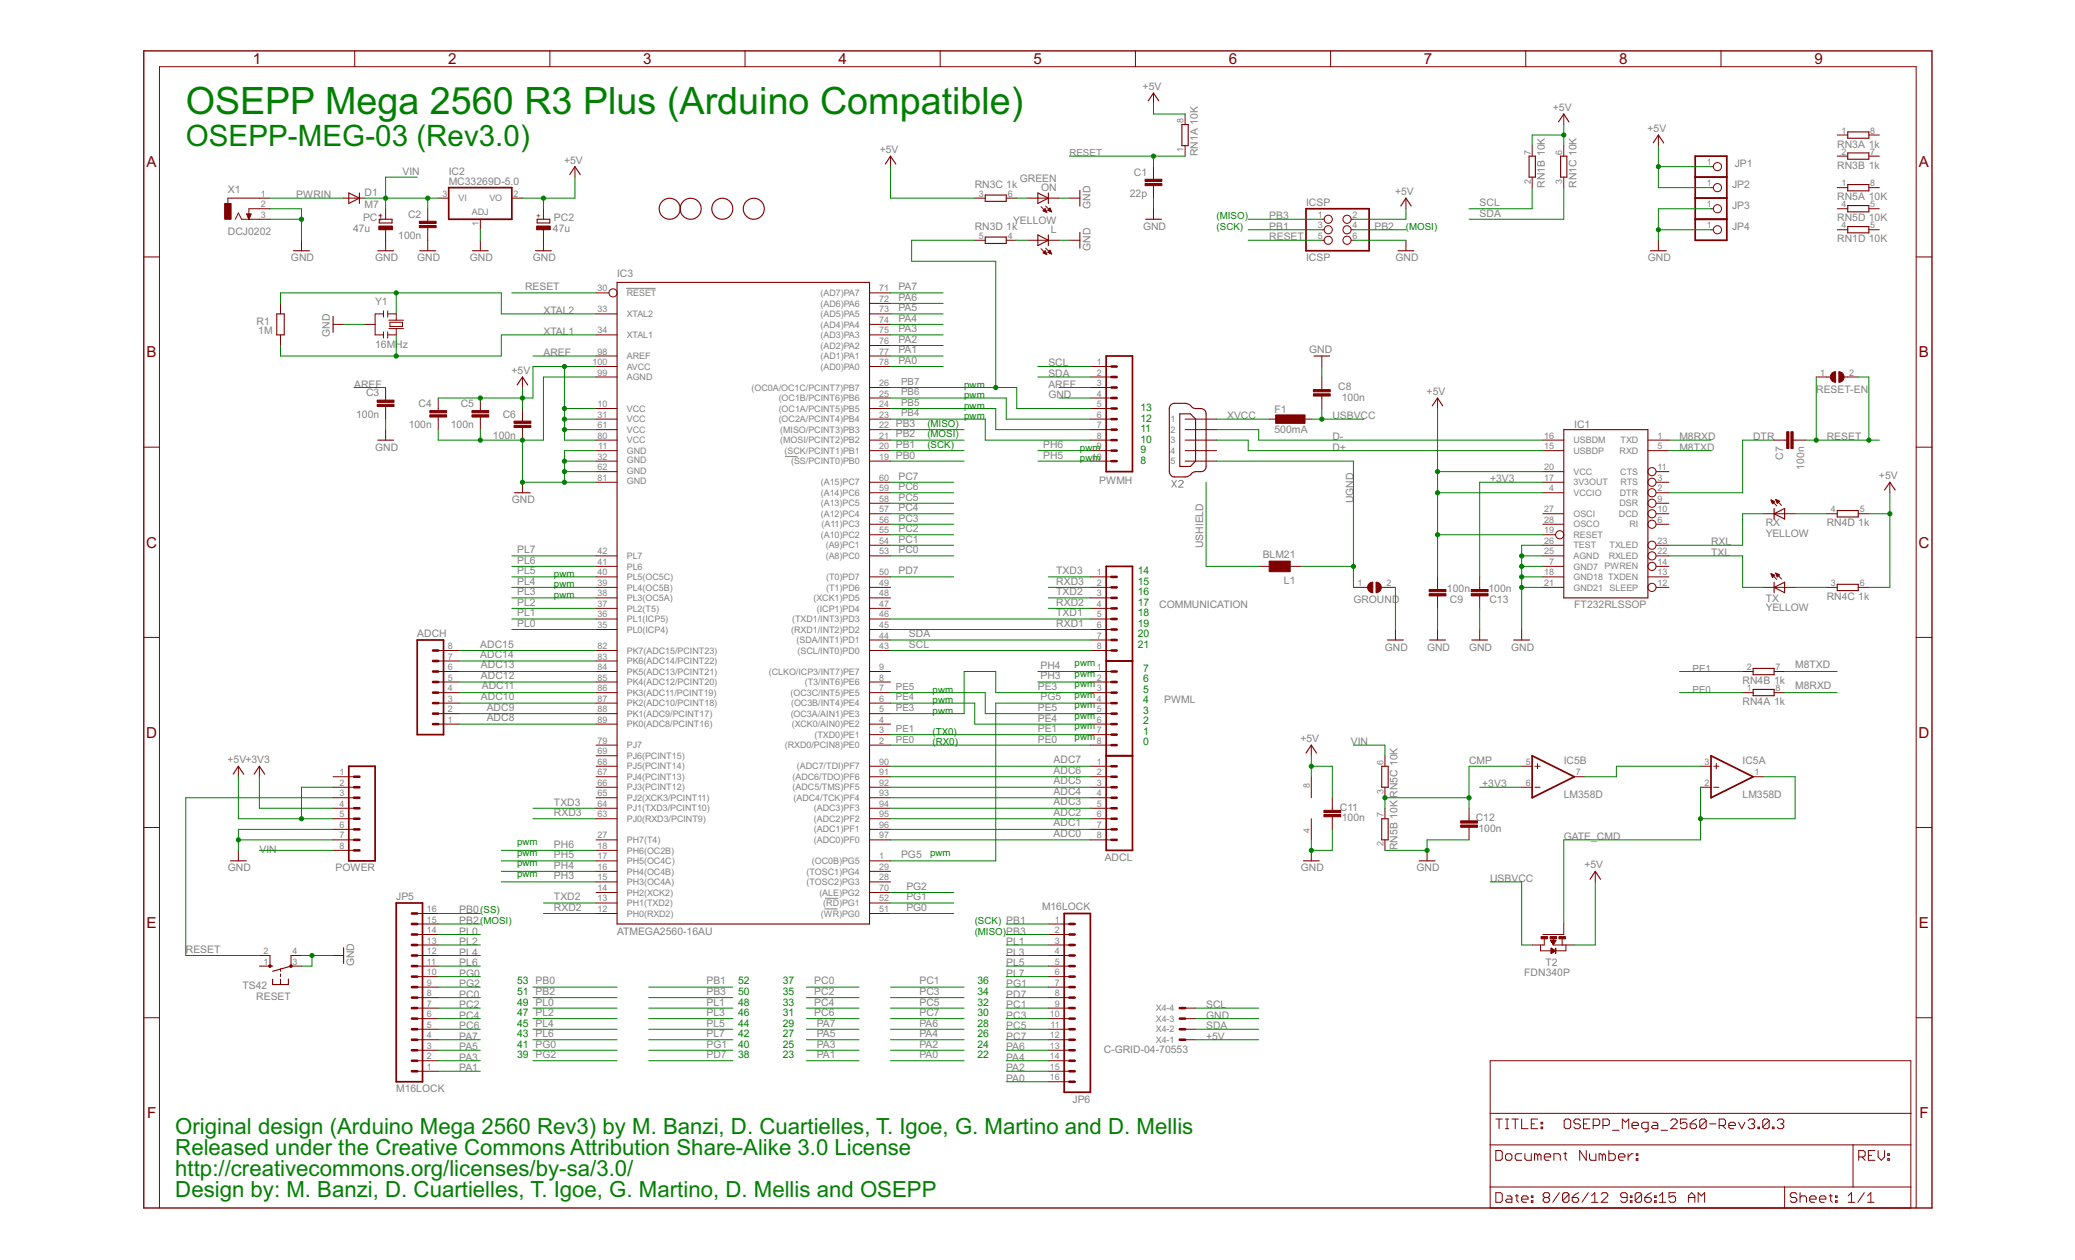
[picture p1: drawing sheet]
<svg xmlns="http://www.w3.org/2000/svg" width="356mm" height="216mm" viewBox="0 0 356 216" stroke-linecap="round" stroke-linejoin="round" font-family="sans-serif">
<defs><g id="words">
<text font-size="7.2" fill="#008000" x="31.8" y="19.5">OSEPP Mega 2560 R3 Plus (Arduino Compatible)</text>
<text font-size="5.7" fill="#008000" x="31.8" y="24.9">OSEPP-MEG-03 (Rev3.0)</text>
<g font-size="4.3" fill="#008000">
<text x="30" y="198">Released under the Creative Commons Attribution Share-Alike 3.0 License</text>
<text x="30" y="194.4">Original design (Arduino Mega 2560 Rev3) by M. Banzi, D. Cuartielles, T. Igoe, G. Martino and D. Mellis</text>
<text x="30" y="201.6">http://creativecommons.org/licenses/by-sa/3.0/</text>
<text x="30" y="205.2">Design by: M. Banzi, D. Cuartielles, T. Igoe, G. Martino, D. Mellis and OSEPP</text>
</g>
<g font-size="2.9" fill="#800000">
<text x="43.3" y="11">1</text>
<text x="76.8" y="11">2</text>
<text x="110.2" y="11">3</text>
<text x="143.7" y="11">4</text>
<text x="177.1" y="11">5</text>
<text x="210.6" y="11">6</text>
<text x="244" y="11">7</text>
<text x="277.5" y="11">8</text>
<text x="310.9" y="11">9</text>
<text x="25.1" y="28.7">A</text>
<text x="328.9" y="28.7">A</text>
<text x="25.1" y="61.3">B</text>
<text x="328.9" y="61.3">B</text>
<text x="25.1" y="93.8">C</text>
<text x="328.8" y="93.8">C</text>
<text x="25.1" y="126.4">D</text>
<text x="328.8" y="126.4">D</text>
<text x="25.1" y="159">E</text>
<text x="328.9" y="159">E</text>
<text x="25.2" y="191.6">F</text>
<text x="328.9" y="191.6">F</text>
</g>
<g font-size="2" fill="#808080">
<text x="195.8" y="15.4">+5V</text>
<text x="266.1" y="19">+5V</text>
<text x="282.3" y="22.6">+5V</text>
<text x="69" y="29.9">VIN</text>
<text x="76.9" y="29.9">IC2</text>
<text x="96.7" y="28">+5V</text>
<text x="150.8" y="26.2">+5V</text>
<text x="205.3" y="26.7" transform="rotate(-90 205.3 26.7)">RN1A 10K</text>
<text x="297.3" y="28.6">JP1</text>
<text x="314.9" y="25.3">RN3A 1k</text>
<text x="314.9" y="28.9">RN3B 1k</text>
<text x="39.1" y="33.1">X1</text>
<text x="50.8" y="34">PWRIN</text>
<text x="62.5" y="35.6">M7</text>
<text x="62.5" y="33.6">D1</text>
<text x="76.9" y="31.7">MC33269D-5.0</text>
<text x="167" y="32.2">RN3C 1k</text>
<text x="174.8" y="31.2">GREEN</text>
<text x="178.4" y="32.7">ON</text>
<text x="186.9" y="35.8" transform="rotate(-90 186.9 35.8)">GND</text>
<text x="193.6" y="33.7">22p</text>
<text x="194.3" y="30.1">C1</text>
<text x="223.8" y="35.3">ICSP</text>
<text x="239.1" y="33.4">+5V</text>
<text x="253.6" y="35.3">SCL</text>
<text x="264.7" y="32.2" transform="rotate(-90 264.7 32.2)">RN1B 10K</text>
<text x="270.2" y="32.2" transform="rotate(-90 270.2 32.2)">RN1C 10K</text>
<text x="296.8" y="32.2">JP2</text>
<text x="296.8" y="35.8">JP3</text>
<text x="314.9" y="34.3">RN5A 10K</text>
<text x="39.1" y="40.3">DCJ0202</text>
<text x="60.5" y="39.7">47u</text>
<text x="62.2" y="37.9">PC1</text>
<text x="68.2" y="40.9">100n</text>
<text x="69.9" y="37.3">C2</text>
<text x="94.8" y="39.7">47u</text>
<text x="94.9" y="37.9">PC2</text>
<text x="167" y="39.4">RN3D 1k</text>
<text x="173.6" y="38.4">YELLOW</text>
<text x="180.1" y="39.9">L</text>
<text x="195.9" y="39.4">GND</text>
<text x="217.5" y="41.2">RESET</text>
<text x="217.5" y="37.6">PB3</text>
<text x="217.5" y="39.4">PB1</text>
<text x="235.5" y="39.4">PB2</text>
<text x="253.6" y="37.1">SDA</text>
<text x="296.8" y="39.4">JP4</text>
<text x="314.9" y="37.9">RN5D 10K</text>
<text x="314.9" y="41.5">RN1D 10K</text>
<text x="49.9" y="44.8">GND</text>
<text x="64.3" y="44.8">GND</text>
<text x="71.5" y="44.8">GND</text>
<text x="80.5" y="44.8">GND</text>
<text x="91.3" y="44.8">GND</text>
<text x="105.7" y="47.5">IC3</text>
<text x="186.9" y="43" transform="rotate(-90 186.9 43)">GND</text>
<text x="223.8" y="44.8">ICSP</text>
<text x="239.1" y="44.8">GND</text>
<text x="282.4" y="44.8">GND</text>
<text x="64.3" y="52.3">Y1</text>
<text x="90" y="49.7">RESET</text>
<text x="93.1" y="53.8">XTAL2</text>
<text x="154" y="53.3">PA5</text>
<text x="154" y="51.5">PA6</text>
<text x="154" y="49.7">PA7</text>
<text x="44" y="55.7">R1</text>
<text x="44.3" y="57.2">1M</text>
<text x="56.5" y="57.7" transform="rotate(-90 56.5 57.7)">GND</text>
<text x="64.3" y="59.6">16MHz</text>
<text x="93.1" y="57.4">XTAL1</text>
<text x="154" y="58.7">PA2</text>
<text x="154" y="56.9">PA3</text>
<text x="154" y="55.1">PA4</text>
<text x="87.7" y="64.1">+5V</text>
<text x="93.1" y="61">AREF</text>
<text x="154" y="62.3">PA0</text>
<text x="154" y="60.5">PA1</text>
<text x="179.7" y="64.6">SDA</text>
<text x="179.7" y="62.8">SCL</text>
<text x="224.4" y="60.5">GND</text>
<text x="60.7" y="66.4">AREF</text>
<text x="61" y="71.5">100n</text>
<text x="62.7" y="67.9">C3</text>
<text x="71.7" y="69.7">C4</text>
<text x="78.9" y="69.7">C5</text>
<text x="86.2" y="71.5">C6</text>
<text x="179.7" y="68.2">GND</text>
<text x="179.7" y="66.4">AREF</text>
<text x="210.3" y="71.8">XVCC</text>
<text x="218.4" y="70.7">F1</text>
<text x="228.3" y="71.8">USBVCC</text>
<text x="229.3" y="66.9">C8</text>
<text x="230" y="68.7">100n</text>
<text x="244.5" y="67.7">+5V</text>
<text x="311.3" y="67.3">RESET-EN</text>
<text x="64.3" y="77.2">GND</text>
<text x="70" y="73.3">100n</text>
<text x="77.3" y="73.3">100n</text>
<text x="84.5" y="75.1">100n</text>
<text x="153.5" y="73.2">PB3</text>
<text x="153.5" y="75">PB2</text>
<text x="153.5" y="76.8">PB1</text>
<text x="178.8" y="76.8">PH6</text>
<text x="218.4" y="74.2">500mA</text>
<text x="228.3" y="75.4">D-</text>
<text x="228.3" y="77.2">D+</text>
<text x="269.8" y="73.3">IC1</text>
<text x="287.8" y="75.4">M8RXD</text>
<text x="287.8" y="77.2">M8TXD</text>
<text x="300.4" y="75.4">DTR</text>
<text x="313.1" y="75.4">RESET</text>
<text x="153.5" y="78.6">PB0</text>
<text x="154" y="84">PC6</text>
<text x="154" y="82.2">PC7</text>
<text x="178.8" y="78.6">PH5</text>
<text x="188.4" y="83">PWMH</text>
<text x="255.4" y="82.6">+3V3</text>
<text x="305.6" y="78.8" transform="rotate(-90 305.6 78.8)">C7</text>
<text x="309.2" y="80.5" transform="rotate(-90 309.2 80.5)">100n</text>
<text x="322" y="82.1">+5V</text>
<text x="87.7" y="86.2">GND</text>
<text x="154" y="89.4">PC3</text>
<text x="154" y="87.6">PC4</text>
<text x="154" y="85.8">PC5</text>
<text x="231.9" y="86.2" transform="rotate(-90 231.9 86.2)">UGND</text>
<text x="88.6" y="94.8">PL7</text>
<text x="154" y="94.8">PC0</text>
<text x="154" y="93">PC1</text>
<text x="154" y="91.2">PC2</text>
<text x="206.2" y="94" transform="rotate(-90 206.2 94)">USHIELD</text>
<text x="216.4" y="95.6">BLM21</text>
<text x="293.2" y="93.4">RXL</text>
<text x="293.2" y="95.2">TXL</text>
<text x="302.6" y="92.1">YELLOW</text>
<text x="302.6" y="90.1">RX</text>
<text x="313.1" y="90.2">RN4D 1k</text>
<text x="88.6" y="100.2">PL4</text>
<text x="88.6" y="98.4">PL5</text>
<text x="88.6" y="96.6">PL6</text>
<text x="154" y="98.4">PD7</text>
<text x="181" y="100.2">RXD3</text>
<text x="181" y="98.4">TXD3</text>
<text x="220" y="100.1">L1</text>
<text x="248" y="101.5">100n</text>
<text x="255.1" y="101.4">100n</text>
<text x="88.6" y="107.4">PL0</text>
<text x="88.6" y="105.6">PL1</text>
<text x="88.6" y="103.8">PL2</text>
<text x="88.6" y="102">PL3</text>
<text x="181" y="107.4">RXD1</text>
<text x="181" y="105.6">TXD1</text>
<text x="181" y="103.8">RXD2</text>
<text x="181" y="102">TXD2</text>
<text x="198.7" y="104.3">COMMUNICATION</text>
<text x="231.9" y="103.4">GROUND</text>
<text x="248.5" y="103.3">C9</text>
<text x="255.2" y="103.3">C13</text>
<text x="269.8" y="104.3">FT232RLSSOP</text>
<text x="302.6" y="104.7">YELLOW</text>
<text x="302.6" y="103.2">TX</text>
<text x="313.1" y="102.8">RN4C 1k</text>
<text x="71.5" y="109.1">ADCH</text>
<text x="82.3" y="112.8">ADC14</text>
<text x="82.3" y="111">ADC15</text>
<text x="155.8" y="109.2">SDA</text>
<text x="155.8" y="111">SCL</text>
<text x="237.3" y="111.5">GND</text>
<text x="244.6" y="111.5">GND</text>
<text x="251.8" y="111.5">GND</text>
<text x="259" y="111.5">GND</text>
<text x="82.4" y="119.9">ADC10</text>
<text x="82.4" y="116.3">ADC12</text>
<text x="82.4" y="114.5">ADC13</text>
<text x="82.6" y="118.1">ADC11</text>
<text x="177.9" y="118.2">PE3</text>
<text x="178.3" y="116.4">PH3</text>
<text x="178.3" y="114.6">PH4</text>
<text x="298.6" y="117.2">RN4B 1k</text>
<text x="307.6" y="118.1">M8RXD</text>
<text x="307.6" y="114.5">M8TXD</text>
<text x="83.4" y="121.7">ADC9</text>
<text x="83.4" y="123.5">ADC8</text>
<text x="177.9" y="121.8">PE5</text>
<text x="177.9" y="123.6">PE4</text>
<text x="177.9" y="125.4">PE1</text>
<text x="178.3" y="120">PG5</text>
<text x="199.5" y="120.5">PWML</text>
<text x="298.6" y="120.8">RN4A 1k</text>
<text x="39" y="130.8">+5V+3V3</text>
<text x="177.9" y="127.2">PE0</text>
<text x="180.6" y="130.8">ADC7</text>
<text x="222.9" y="127.2">+5V</text>
<text x="231.5" y="127.7">VIN</text>
<text x="251.8" y="130.8">CMP</text>
<text x="268" y="130.8">IC5B</text>
<text x="298.6" y="130.8">IC5A</text>
<text x="180.6" y="138">ADC3</text>
<text x="180.6" y="136.2">ADC4</text>
<text x="180.6" y="134.4">ADC5</text>
<text x="180.6" y="132.6">ADC6</text>
<text x="254" y="134.9">+3V3</text>
<text x="268" y="136.7">LM358D</text>
<text x="298.6" y="136.7">LM358D</text>
<text x="94.9" y="139.9">RXD3</text>
<text x="94.9" y="138">TXD3</text>
<text x="180.6" y="143.4">ADC0</text>
<text x="180.6" y="139.8">ADC2</text>
<text x="180.6" y="141.6">ADC1</text>
<text x="229.6" y="139">C11</text>
<text x="229.9" y="140.8">100n</text>
<text x="252.9" y="140.8">C12</text>
<text x="253.4" y="142.6">100n</text>
<text x="268" y="143.9">GATE_CMD</text>
<text x="39.1" y="149.3">GND</text>
<text x="44.5" y="146.2">VIN</text>
<text x="57.5" y="149.3">POWER</text>
<text x="94.9" y="148.9">PH4</text>
<text x="94.9" y="147.1">PH5</text>
<text x="94.9" y="145.3">PH6</text>
<text x="154.4" y="147.1">PG5</text>
<text x="189.3" y="147.5">ADCL</text>
<text x="222.9" y="149.3">GND</text>
<text x="239.5" y="145.7" transform="rotate(-90 239.5 145.7)">RN5B 10K RN5C 10K</text>
<text x="242.8" y="149.3">GND</text>
<text x="271.5" y="148.8">+5V</text>
<text x="67.9" y="154.2">JP5</text>
<text x="94.9" y="150.7">PH3</text>
<text x="94.9" y="154.3">TXD2</text>
<text x="155.3" y="154.3">PG1</text>
<text x="155.3" y="152.5">PG2</text>
<text x="178.6" y="156">M16LOCK</text>
<text x="255.4" y="151.1">USBVCC</text>
<text x="78.7" y="158.3">PB2(MOSI)</text>
<text x="78.7" y="156.5">PB0(SS)</text>
<text x="78.7" y="160.1">PL0</text>
<text x="78.7" y="161.9">PL2</text>
<text x="94.9" y="156.1">RXD2</text>
<text x="105.7" y="160.1">ATMEGA2560-16AU</text>
<text x="155.3" y="156.1">PG0</text>
<text x="172.4" y="161.9">PL1</text>
<text x="31.8" y="163.3">RESET</text>
<text x="60.7" y="165.5" transform="rotate(-90 60.7 165.5)">GND</text>
<text x="78.7" y="167.3">PG0</text>
<text x="78.7" y="163.7">PL4</text>
<text x="78.7" y="165.5">PL6</text>
<text x="172.4" y="163.7">PL3</text>
<text x="172.4" y="165.5">PL5</text>
<text x="172.4" y="167.3">PL7</text>
<text x="261.2" y="167.3">FDN340P</text>
<text x="264.8" y="165.5">T2</text>
<text x="41.5" y="169.5">TS42</text>
<text x="43.9" y="171.3">RESET</text>
<text x="78.7" y="170.9">PC0</text>
<text x="78.7" y="172.7">PC2</text>
<text x="78.7" y="169.1">PG2</text>
<text x="121.1" y="170.5">PB3</text>
<text x="121.1" y="168.7">PB1</text>
<text x="121.1" y="172.3">PL1</text>
<text x="139.5" y="168.7">PC0</text>
<text x="139.5" y="170.5">PC2</text>
<text x="139.5" y="172.3">PC4</text>
<text x="157.6" y="168.7">PC1</text>
<text x="157.6" y="170.5">PC3</text>
<text x="157.6" y="172.3">PC5</text>
<text x="172.4" y="172.7">PC1</text>
<text x="172.4" y="169.1">PG1</text>
<text x="172.4" y="170.9">PD7</text>
<text x="206.7" y="172.7">SCL</text>
<text x="78.7" y="174.5">PC4</text>
<text x="78.7" y="176.4">PC6</text>
<text x="78.7" y="180">PA5</text>
<text x="78.7" y="178.2">PA7</text>
<text x="121.1" y="179.5">PG1</text>
<text x="121.1" y="174.1">PL3</text>
<text x="121.1" y="175.9">PL5</text>
<text x="121.1" y="177.7">PL7</text>
<text x="139.5" y="174.1">PC6</text>
<text x="140" y="179.5">PA3</text>
<text x="140" y="177.7">PA5</text>
<text x="140" y="175.9">PA7</text>
<text x="157.6" y="174.1">PC7</text>
<text x="157.6" y="179.5">PA2</text>
<text x="157.6" y="177.7">PA4</text>
<text x="157.6" y="175.9">PA6</text>
<text x="172.4" y="174.5">PC3</text>
<text x="172.4" y="176.4">PC5</text>
<text x="172.4" y="178.2">PC7</text>
<text x="172.4" y="180">PA6</text>
<text x="206.7" y="178.2">+5V</text>
<text x="206.7" y="174.5">GND</text>
<text x="206.7" y="176.4">SDA</text>
<text x="78.7" y="183.6">PA1</text>
<text x="78.7" y="181.8">PA3</text>
<text x="121.1" y="181.3">PD7</text>
<text x="140" y="181.3">PA1</text>
<text x="157.6" y="181.3">PA0</text>
<text x="172.4" y="185.4">PA0</text>
<text x="172.4" y="183.6">PA2</text>
<text x="172.4" y="181.8">PA4</text>
<text x="189.2" y="180.4">C-GRID-04-70553</text>
<text x="67.9" y="187.2">M16LOCK</text>
<text x="183.8" y="189">JP6</text>
</g>
<g font-size="2" fill="#008000">
<text x="195.4" y="70.5">13</text>
<text x="195.4" y="77.7">9</text>
<text x="195.4" y="75.9">10</text>
<text x="195.4" y="74.1">11</text>
<text x="195.4" y="72.3">12</text>
<text x="195.4" y="79.5">8</text>
<text x="195" y="100.2">15</text>
<text x="195" y="98.4">14</text>
<text x="195" y="102">16</text>
<text x="195" y="103.8">17</text>
<text x="195" y="105.6">18</text>
<text x="195" y="107.4">19</text>
<text x="195" y="109.2">20</text>
<text x="195" y="111">21</text>
<text x="195.9" y="118.7">5</text>
<text x="195.9" y="116.9">6</text>
<text x="195.9" y="115.1">7</text>
<text x="195.9" y="125.9">1</text>
<text x="195.9" y="124.1">2</text>
<text x="195.9" y="122.3">3</text>
<text x="195.9" y="120.5">4</text>
<text x="195.9" y="127.7">0</text>
<text x="88.6" y="170.5">51 PB2</text>
<text x="88.6" y="168.7">53 PB0</text>
<text x="88.6" y="172.3">49 PL0</text>
<text x="126.5" y="168.7">52</text>
<text x="126.5" y="170.5">50</text>
<text x="126.5" y="172.3">48</text>
<text x="134.1" y="172.3">33</text>
<text x="134.1" y="170.5">35</text>
<text x="134.1" y="168.7">37</text>
<text x="167.5" y="172.3">32</text>
<text x="167.5" y="170.5">34</text>
<text x="167.5" y="168.7">36</text>
<text x="88.6" y="174.1">47 PL2</text>
<text x="88.6" y="175.9">45 PL4</text>
<text x="88.6" y="177.7">43 PL6</text>
<text x="88.6" y="179.5">41 PG0</text>
<text x="126.5" y="174.1">46</text>
<text x="126.5" y="175.9">44</text>
<text x="126.5" y="177.7">42</text>
<text x="126.5" y="179.5">40</text>
<text x="134.1" y="179.5">25</text>
<text x="134.1" y="177.7">27</text>
<text x="134.1" y="175.9">29</text>
<text x="134.1" y="174.1">31</text>
<text x="167.5" y="179.5">24</text>
<text x="167.5" y="177.7">26</text>
<text x="167.5" y="175.9">28</text>
<text x="167.5" y="174.1">30</text>
<text x="88.6" y="181.3">39 PG2</text>
<text x="126.5" y="181.3">38</text>
<text x="134.1" y="181.3">23</text>
<text x="167.5" y="181.3">22</text>
</g>
<g font-size="1.9" fill="#808080">
<text x="183.3" y="26.7">RESET</text>
<text x="154.4" y="66">PB7</text>
<text x="154.4" y="69.6">PB5</text>
<text x="154.4" y="71.4">PB4</text>
<text x="154.4" y="67.8">PB6</text>
<text x="153.5" y="118.2">PE5</text>
<text x="290" y="115.1">PE1</text>
<text x="290" y="118.7">PE0</text>
<text x="153.5" y="120">PE4</text>
<text x="153.5" y="121.8">PE3</text>
<text x="153.5" y="125.4">PE1</text>
<text x="153.5" y="127.2">PE0</text>
</g>
<g font-size="1.9" fill="#008000">
<text x="208.5" y="39.4">(SCK)</text>
<text x="208.5" y="37.6">(MISO)</text>
<text x="240.9" y="39.4">(MOSI)</text>
<text x="165.2" y="66.4">pwm</text>
<text x="165.2" y="68.2">pwm</text>
<text x="165.2" y="70">pwm</text>
<text x="165.2" y="71.8">pwm</text>
<text x="158.9" y="73.2">(MISO)</text>
<text x="158.9" y="76.8">(SCK)</text>
<text x="158.9" y="75">(MOSI)</text>
<text x="185.1" y="77.2">pwm9</text>
<text x="185.1" y="79">pw1m0</text>
<text x="94.9" y="98.8">pwm</text>
<text x="94.9" y="100.6">pwm</text>
<text x="94.9" y="102.5">pwm</text>
<text x="159.8" y="118.7">pwm</text>
<text x="184.2" y="114.2">pwm</text>
<text x="184.2" y="116">pwm</text>
<text x="184.2" y="117.8">pwm</text>
<text x="184.2" y="119.6">pwm</text>
<text x="159.8" y="120.5">pwm</text>
<text x="159.8" y="122.3">pwm</text>
<text x="159.8" y="125.9">(TX0)</text>
<text x="184.2" y="123.2">pwm</text>
<text x="184.2" y="121.4">pwm</text>
<text x="184.2" y="125">pwm</text>
<text x="159.8" y="127.7">(RX0)</text>
<text x="184.2" y="126.8">pwm</text>
<text x="88.6" y="144.8">pwm</text>
<text x="88.6" y="146.6">pwm</text>
<text x="88.6" y="148.4">pwm</text>
<text x="159.4" y="146.6">pwm</text>
<text x="88.6" y="150.2">pwm</text>
<text x="167" y="158.3">(SCK) PB1</text>
<text x="167" y="160.1">(MISO)PB3</text>
</g>
<g font-size="1.7" fill="#808080">
<text x="202.8" y="21.1" transform="rotate(-90 202.8 21.1)">8</text>
<text x="315.6" y="22.9">1</text>
<text x="320.5" y="22.9">8</text>
<text x="202.8" y="26" transform="rotate(-90 202.8 26)">1</text>
<text x="262.3" y="26.5" transform="rotate(-90 262.3 26.5)">7</text>
<text x="267.7" y="26.5" transform="rotate(-90 267.7 26.5)">6</text>
<text x="292.5" y="28.3">1</text>
<text x="315.6" y="26.5">2</text>
<text x="320.5" y="26.5">7</text>
<text x="44.7" y="33.7">1</text>
<text x="44.7" y="35.5">2</text>
<text x="75.8" y="33.7">3</text>
<text x="78.6" y="34.5">VI</text>
<text x="83.9" y="34.5">VO</text>
<text x="88" y="33.7">2</text>
<text x="167.7" y="33.7">3</text>
<text x="172.7" y="33.7">6</text>
<text x="262.3" y="31.5" transform="rotate(-90 262.3 31.5)">2</text>
<text x="267.7" y="31.5" transform="rotate(-90 267.7 31.5)">3</text>
<text x="292.5" y="31.9">1</text>
<text x="292.5" y="35.5">1</text>
<text x="315.6" y="31.9">1</text>
<text x="315.6" y="35.5">4</text>
<text x="320.5" y="31.9">8</text>
<text x="320.5" y="35.5">5</text>
<text x="44.7" y="37.3">3</text>
<text x="80.9" y="36.8">ADJ</text>
<text x="82.1" y="38.7" transform="rotate(-90 82.1 38.7)">1</text>
<text x="167.7" y="40.9">5</text>
<text x="172.7" y="40.9">4</text>
<text x="225.8" y="37.3">1</text>
<text x="225.8" y="39.1">3</text>
<text x="225.8" y="40.9">5</text>
<text x="231.8" y="37.3">2</text>
<text x="231.8" y="39.1">4</text>
<text x="231.8" y="40.9">6</text>
<text x="292.5" y="39.1">1</text>
<text x="315.6" y="39.1">4</text>
<text x="320.5" y="39.1">5</text>
<text x="102.4" y="49.9">30</text>
<text x="102.4" y="53.5">33</text>
<text x="107.4" y="50.7">RESET</text>
<text x="140.6" y="52.5">(AD6)PA6</text>
<text x="140.6" y="50.7">(AD7)PA7</text>
<text x="150.7" y="53.5">73</text>
<text x="150.7" y="51.7">72</text>
<text x="150.7" y="49.9">71</text>
<text x="102.4" y="57.1">34</text>
<text x="107.4" y="57.9">XTAL1</text>
<text x="107.4" y="54.3">XTAL2</text>
<text x="140.6" y="59.7">(AD2)PA2</text>
<text x="140.6" y="57.9">(AD3)PA3</text>
<text x="140.6" y="56.1">(AD4)PA4</text>
<text x="140.6" y="54.3">(AD5)PA5</text>
<text x="150.7" y="58.9">76</text>
<text x="150.7" y="57.1">75</text>
<text x="150.7" y="55.3">74</text>
<text x="101.6" y="62.5">100</text>
<text x="102.4" y="64.3">99</text>
<text x="102.4" y="60.7">98</text>
<text x="107.4" y="65.1">AGND</text>
<text x="107.4" y="61.5">AREF</text>
<text x="107.4" y="63.3">AVCC</text>
<text x="140.6" y="63.3">(AD0)PA0</text>
<text x="140.6" y="61.5">(AD1)PA1</text>
<text x="150.7" y="62.5">78</text>
<text x="150.7" y="60.7">77</text>
<text x="188" y="62.5">1</text>
<text x="188" y="64.3">2</text>
<text x="312" y="64.3">1</text>
<text x="316.9" y="64.3">2</text>
<text x="102.4" y="69.8">10</text>
<text x="102.4" y="71.6">31</text>
<text x="107.4" y="70.5">VCC</text>
<text x="128.8" y="66.9">(OC0A/OC1C/PCINT7)PB7</text>
<text x="133.4" y="70.5">(OC1A/PCINT5)PB5</text>
<text x="133.4" y="68.7">(OC1B/PCINT6)PB6</text>
<text x="150.7" y="66.2">26</text>
<text x="150.7" y="69.8">24</text>
<text x="150.7" y="68">25</text>
<text x="150.7" y="71.6">23</text>
<text x="188" y="66.2">3</text>
<text x="188" y="68">4</text>
<text x="188" y="69.8">5</text>
<text x="188" y="71.6">6</text>
<text x="102.4" y="73.4">61</text>
<text x="102.4" y="75.2">80</text>
<text x="102.5" y="77">11</text>
<text x="107.4" y="77.8">GND</text>
<text x="107.4" y="74.2">VCC</text>
<text x="107.4" y="72.4">VCC</text>
<text x="107.4" y="76">VCC</text>
<text x="133.4" y="72.3">(OC2A/PCINT4)PB4</text>
<text x="133.7" y="74.2">(MISO/PCINT3)PB3</text>
<text x="133.7" y="76">(MOSI/PCINT2)PB2</text>
<text x="134.5" y="77.8">(SCK/PCINT1)PB1</text>
<text x="150.7" y="73.4">22</text>
<text x="150.7" y="75.2">21</text>
<text x="150.7" y="77">20</text>
<text x="188" y="73.4">7</text>
<text x="188" y="75.2">8</text>
<text x="200.6" y="72.4">1</text>
<text x="200.6" y="74.2">2</text>
<text x="200.6" y="76">3</text>
<text x="200.6" y="77.8">4</text>
<text x="264.6" y="75.2">16</text>
<text x="264.6" y="77">15</text>
<text x="269.6" y="76">USBDM</text>
<text x="269.6" y="77.8">USBDP</text>
<text x="277.6" y="77.8">RXD</text>
<text x="277.7" y="76">TXD</text>
<text x="284.1" y="75.2">1</text>
<text x="284.1" y="77">5</text>
<text x="102.4" y="78.8">32</text>
<text x="102.4" y="80.6">62</text>
<text x="102.4" y="82.4">81</text>
<text x="107.4" y="79.4">GND</text>
<text x="107.4" y="81.2">GND</text>
<text x="107.4" y="83">GND</text>
<text x="135.6" y="79.6">(SS/PCINT0)PB0</text>
<text x="140.7" y="83.2">(A15)PC7</text>
<text x="150.7" y="82.4">60</text>
<text x="150.7" y="78.8">19</text>
<text x="200.6" y="79.6">5</text>
<text x="264.6" y="82.4">17</text>
<text x="264.6" y="80.6">20</text>
<text x="269.6" y="83.2">3V3OUT</text>
<text x="269.6" y="81.4">VCC</text>
<text x="277.7" y="81.4">CTS</text>
<text x="277.7" y="83.2">RTS</text>
<text x="284.1" y="82.4">3</text>
<text x="284.1" y="80.6">11</text>
<text x="140.7" y="88.6">(A12)PC4</text>
<text x="140.7" y="86.8">(A13)PC5</text>
<text x="140.7" y="85">(A14)PC6</text>
<text x="150.7" y="89.6">56</text>
<text x="150.7" y="87.8">57</text>
<text x="150.7" y="86">58</text>
<text x="150.7" y="84.2">59</text>
<text x="264.6" y="87.8">27</text>
<text x="264.6" y="89.6">28</text>
<text x="265.5" y="84.2">4</text>
<text x="269.6" y="88.6">OSCI</text>
<text x="269.6" y="85">VCCIO</text>
<text x="277.4" y="88.6">DCD</text>
<text x="277.5" y="86.8">DSR</text>
<text x="277.6" y="85">DTR</text>
<text x="284.1" y="86">9</text>
<text x="284.1" y="87.8">10</text>
<text x="284.1" y="89.6">6</text>
<text x="284.1" y="84.2">2</text>
<text x="313.8" y="87.8">4</text>
<text x="318.7" y="87.8">5</text>
<text x="102.4" y="95">42</text>
<text x="107.4" y="95.8">PL7</text>
<text x="140.7" y="92.2">(A10)PC2</text>
<text x="140.8" y="90.4">(A11)PC3</text>
<text x="141.5" y="95.8">(A8)PC0</text>
<text x="141.5" y="94">(A9)PC1</text>
<text x="150.7" y="95">53</text>
<text x="150.7" y="93.2">54</text>
<text x="150.7" y="91.4">55</text>
<text x="264.6" y="91.4">19</text>
<text x="264.6" y="95">25</text>
<text x="264.6" y="93.2">26</text>
<text x="269.6" y="92.2">RESET</text>
<text x="269.6" y="90.4">OSCO</text>
<text x="269.6" y="95.8">AGND</text>
<text x="269.6" y="94">TEST</text>
<text x="275.7" y="95.8">RXLED</text>
<text x="275.8" y="94">TXLED</text>
<text x="279.2" y="90.4">RI</text>
<text x="284.1" y="93.2">23</text>
<text x="284.1" y="95">22</text>
<text x="102.4" y="100.4">39</text>
<text x="102.4" y="98.6">40</text>
<text x="102.4" y="96.8">41</text>
<text x="107.4" y="101.2">PL4(OC5B)</text>
<text x="107.4" y="99.4">PL5(OC5C)</text>
<text x="107.4" y="97.6">PL6</text>
<text x="141.6" y="99.4">(T0)PD7</text>
<text x="141.6" y="101.2">(T1)PD6</text>
<text x="150.7" y="98.6">50</text>
<text x="150.7" y="100.4">49</text>
<text x="188" y="98.6">1</text>
<text x="188" y="100.4">2</text>
<text x="232.6" y="100.4">1</text>
<text x="237.6" y="100.4">2</text>
<text x="264.6" y="98.6">18</text>
<text x="264.6" y="100.4">21</text>
<text x="265.5" y="96.8">7</text>
<text x="269.6" y="97.6">GND7 PWREN</text>
<text x="269.6" y="99.4">GND18 TXDEN</text>
<text x="269.6" y="101.2">GND21 SLEEP</text>
<text x="284.1" y="96.8">14</text>
<text x="284.1" y="98.6">13</text>
<text x="284.1" y="100.4">12</text>
<text x="313.8" y="100.4">3</text>
<text x="318.7" y="100.4">6</text>
<text x="102.4" y="107.6">35</text>
<text x="102.4" y="105.8">36</text>
<text x="102.4" y="104">37</text>
<text x="102.4" y="102.2">38</text>
<text x="107.4" y="106.6">PL1(ICP5)</text>
<text x="107.4" y="104.8">PL2(T5)</text>
<text x="107.4" y="103">PL3(OC5A)</text>
<text x="135.7" y="106.6">(TXD1/INT3)PD3</text>
<text x="139.4" y="103">(XCK1)PD5</text>
<text x="140" y="104.8">(ICP1)PD4</text>
<text x="150.7" y="104">47</text>
<text x="150.7" y="107.6">45</text>
<text x="150.7" y="105.8">46</text>
<text x="150.7" y="102.2">48</text>
<text x="188" y="102.2">3</text>
<text x="188" y="104">4</text>
<text x="188" y="105.8">5</text>
<text x="188" y="107.6">6</text>
<text x="76.8" y="113">7</text>
<text x="76.8" y="111.2">8</text>
<text x="102.4" y="113">83</text>
<text x="102.4" y="111.2">82</text>
<text x="107.4" y="113.8">PK6(ADC14/PCINT22)</text>
<text x="107.4" y="112">PK7(ADC15/PCINT23)</text>
<text x="107.4" y="108.4">PL0(ICP4)</text>
<text x="135.6" y="108.4">(RXD1/INT2)PD2</text>
<text x="136.5" y="110.2">(SDA/INT1)PD1</text>
<text x="136.7" y="112">(SCL/INT0)PD0</text>
<text x="150.7" y="111.2">43</text>
<text x="150.7" y="109.4">44</text>
<text x="188" y="109.4">7</text>
<text x="188" y="111.2">8</text>
<text x="76.8" y="118.4">4</text>
<text x="76.8" y="116.6">5</text>
<text x="76.8" y="114.8">6</text>
<text x="102.4" y="118.4">86</text>
<text x="102.4" y="116.6">85</text>
<text x="102.4" y="114.8">84</text>
<text x="107.4" y="119.2">PK3(ADC11/PCINT19)</text>
<text x="107.4" y="117.4">PK4(ADC12/PCINT20)</text>
<text x="107.4" y="115.6">PK5(ADC13/PCINT21)</text>
<text x="131.8" y="115.6">(CLKO/ICP3/INT7)PE7</text>
<text x="135.5" y="119.2">(OC3C/INT5)PE5</text>
<text x="137.9" y="117.4">(T3/INT6)PE6</text>
<text x="150.7" y="114.8">9</text>
<text x="150.7" y="118.4">7</text>
<text x="150.7" y="116.6">8</text>
<text x="188" y="114.8">1</text>
<text x="188" y="116.6">2</text>
<text x="188" y="118.4">3</text>
<text x="299.3" y="118.4">1</text>
<text x="299.3" y="114.8">2</text>
<text x="304.3" y="118.4">8</text>
<text x="304.3" y="114.8">7</text>
<text x="76.8" y="123.8">1</text>
<text x="76.8" y="122">2</text>
<text x="76.8" y="120.2">3</text>
<text x="102.4" y="123.8">89</text>
<text x="102.4" y="122">88</text>
<text x="102.4" y="120.2">87</text>
<text x="107.4" y="124.6">PK0(ADC8/PCINT16)</text>
<text x="107.4" y="122.8">PK1(ADC9/PCINT17)</text>
<text x="107.4" y="121">PK2(ADC10/PCINT18)</text>
<text x="135.5" y="122.8">(OC3A/AIN1)PE3</text>
<text x="135.6" y="121">(OC3B/INT4)PE4</text>
<text x="135.7" y="124.6">(XCK0/AIN0)PE2</text>
<text x="150.7" y="122">5</text>
<text x="150.7" y="120.2">6</text>
<text x="150.7" y="125.6">3</text>
<text x="150.7" y="123.8">4</text>
<text x="188" y="120.2">4</text>
<text x="188" y="122">5</text>
<text x="188" y="123.8">6</text>
<text x="188" y="125.6">7</text>
<text x="102.4" y="131">68</text>
<text x="102.4" y="129.2">69</text>
<text x="102.4" y="127.4">79</text>
<text x="107.4" y="131.8">PJ5(PCINT14)</text>
<text x="107.4" y="130">PJ6(PCINT15)</text>
<text x="107.4" y="128.2">PJ7</text>
<text x="134.5" y="128.2">(RXD0/PCIN8)PE0</text>
<text x="136.6" y="131.8">(ADC7/TDI)PF7</text>
<text x="139.6" y="126.4">(TXD0)PE1</text>
<text x="150.7" y="131">90</text>
<text x="150.7" y="127.4">2</text>
<text x="188" y="127.4">8</text>
<text x="188" y="131">1</text>
<text x="237.1" y="131" transform="rotate(-90 237.1 131)">6</text>
<text x="261.5" y="131">5</text>
<text x="292.1" y="131">3</text>
<text x="58.2" y="132.8">1</text>
<text x="58.2" y="134.6">2</text>
<text x="58.2" y="136.4">3</text>
<text x="102.4" y="136.4">65</text>
<text x="102.4" y="134.6">66</text>
<text x="102.4" y="132.8">67</text>
<text x="107.4" y="137.2">PJ2(XCK3/PCINT11)</text>
<text x="107.4" y="135.4">PJ3(PCINT12)</text>
<text x="107.4" y="133.6">PJ4(PCINT13)</text>
<text x="135.8" y="133.6">(ADC6/TDO)PF6</text>
<text x="135.8" y="135.4">(ADC5/TMS)PF5</text>
<text x="136" y="137.2">(ADC4/TCK)PF4</text>
<text x="150.7" y="136.4">93</text>
<text x="150.7" y="134.6">92</text>
<text x="150.7" y="132.8">91</text>
<text x="188" y="132.8">2</text>
<text x="188" y="134.6">3</text>
<text x="188" y="136.4">4</text>
<text x="224.5" y="135" transform="rotate(-90 224.5 135)">8</text>
<text x="237.1" y="136" transform="rotate(-90 237.1 136)">3</text>
<text x="261.5" y="134.6">6</text>
<text x="270" y="132.8">7</text>
<text x="292.1" y="134.6">2</text>
<text x="300.7" y="132.8">1</text>
<text x="58.2" y="138.2">4</text>
<text x="58.2" y="140.1">5</text>
<text x="58.2" y="141.9">6</text>
<text x="58.2" y="143.7">7</text>
<text x="102.4" y="143.7">27</text>
<text x="102.4" y="140.1">63</text>
<text x="102.4" y="138.2">64</text>
<text x="107.4" y="140.8">PJ0(RXD3/PCINT9)</text>
<text x="107.4" y="139">PJ1(TXD3/PCINT10)</text>
<text x="139.5" y="142.6">(ADC1)PF1</text>
<text x="139.5" y="140.8">(ADC2)PF2</text>
<text x="139.5" y="139">(ADC3)PF3</text>
<text x="150.7" y="143.7">97</text>
<text x="150.7" y="141.9">96</text>
<text x="150.7" y="140.1">95</text>
<text x="150.7" y="138.2">94</text>
<text x="188" y="138.2">5</text>
<text x="188" y="140.1">6</text>
<text x="188" y="141.9">7</text>
<text x="188" y="143.7">8</text>
<text x="224.5" y="142.8" transform="rotate(-90 224.5 142.8)">4</text>
<text x="237.1" y="140.1" transform="rotate(-90 237.1 140.1)">7</text>
<text x="58.2" y="145.5">8</text>
<text x="102.4" y="149.1">16</text>
<text x="102.4" y="147.3">17</text>
<text x="102.4" y="145.5">18</text>
<text x="107.4" y="149.9">PH4(OC4B)</text>
<text x="107.4" y="148.1">PH5(OC4C)</text>
<text x="107.4" y="146.3">PH6(OC2B)</text>
<text x="107.4" y="144.4">PH7(T4)</text>
<text x="138.2" y="149.9">(TOSC1)PG4</text>
<text x="139.1" y="148.1">(OC0B)PG5</text>
<text x="139.5" y="144.4">(ADC0)PF0</text>
<text x="150.7" y="147.3">1</text>
<text x="150.7" y="149.1">29</text>
<text x="237.1" y="145" transform="rotate(-90 237.1 145)">2</text>
<text x="102.4" y="154.5">13</text>
<text x="102.4" y="152.7">14</text>
<text x="102.4" y="150.9">15</text>
<text x="107.4" y="155.3">PH1(TXD2)</text>
<text x="107.4" y="153.5">PH2(XCK2)</text>
<text x="107.4" y="151.7">PH3(OC4A)</text>
<text x="138.2" y="151.7">(TOSC2)PG3</text>
<text x="140.4" y="153.5">(ALE)PG2</text>
<text x="141.1" y="155.3">(RD)PG1</text>
<text x="150.7" y="152.7">70</text>
<text x="150.7" y="154.5">52</text>
<text x="150.7" y="150.9">28</text>
<text x="73.2" y="161.7">13</text>
<text x="73.2" y="159.9">14</text>
<text x="73.2" y="158.1">15</text>
<text x="73.2" y="156.3">16</text>
<text x="102.4" y="156.3">12</text>
<text x="107.4" y="157.1">PH0(RXD2)</text>
<text x="140.7" y="157.1">(WR)PG0</text>
<text x="150.7" y="156.3">51</text>
<text x="180.8" y="158.1">1</text>
<text x="180.8" y="159.9">2</text>
<text x="180.8" y="161.7">3</text>
<text x="45.2" y="165.3">1</text>
<text x="45.2" y="163.5">2</text>
<text x="50.1" y="165.3">3</text>
<text x="50.1" y="163.5">4</text>
<text x="73.2" y="167.1">10</text>
<text x="73.2" y="165.3">11</text>
<text x="73.2" y="163.5">12</text>
<text x="180.8" y="163.5">4</text>
<text x="180.8" y="165.3">5</text>
<text x="180.8" y="167.1">6</text>
<text x="73.2" y="172.5">7</text>
<text x="73.2" y="170.7">8</text>
<text x="73.2" y="168.9">9</text>
<text x="180.8" y="168.9">7</text>
<text x="180.8" y="170.7">8</text>
<text x="180.8" y="172.5">9</text>
<text x="198.1" y="173.3">X4-4</text>
<text x="73.2" y="179.7">3</text>
<text x="73.2" y="177.9">4</text>
<text x="73.2" y="176.1">5</text>
<text x="73.2" y="174.3">6</text>
<text x="179.9" y="174.3">10</text>
<text x="179.9" y="177.9">12</text>
<text x="179.9" y="179.7">13</text>
<text x="180" y="176.1">11</text>
<text x="198.1" y="178.7">X4-1</text>
<text x="198.1" y="176.9">X4-2</text>
<text x="198.1" y="175.1">X4-3</text>
<text x="73.2" y="183.3">1</text>
<text x="73.2" y="181.5">2</text>
<text x="179.9" y="181.5">14</text>
<text x="179.9" y="183.3">15</text>
<text x="179.9" y="185.1">16</text>
</g>
<g font-size="1.4" fill="#800000">
<text x="65.7" y="37.3" transform="rotate(-90 65.7 37.3)">+</text>
<text x="92.7" y="37.3" transform="rotate(-90 92.7 37.3)">+</text>
</g>
</g></defs>
<path d="M107.3 49.4h5M134.6 78.2h2M200.8 82.3l.8 1.2M201.6 82.3l-.8 1.2M202 82.5l.2-.2h.4l.2 .2v.2l-.8 .8h.8M141.4 155.7h2.1M141.5 153.9h2.1" fill="none" stroke="#808080" stroke-width=".17"/>
<g fill="none" stroke="#800000" stroke-width=".3">
<path d="M76.9 32.2h10.8v5.4h-10.8zM223.8 35.8h10.8v7.2h-10.8zM290.5 37.6h5.4M290.5 30.4h5.4M290.5 26.8h5.4v14.4h-5.4zM290.5 34h5.4M189.6 61h4.5v19.8h-4.5zM189.6 97h4.5v48.7h-4.5zM71.5 109.7h4.5v16.2h-4.5zM189.6 113.3h4.5M59.8 131.3h4.5v16.2h-4.5zM189.6 129.5h4.5"/>
<path d="M262.6 129.5l7.2 3.6-7.2 3.6zM293.2 129.5l7.2 3.6-7.2 3.6zM67.9 154.7h4.5v30.7h-4.5zM182.4 156.5h4.5v30.7h-4.5z"/>
</g>
<g fill="none" stroke="#800000" stroke-width=".17">
<path d="M60.8 8.7v2.7M94.2 8.7v2.7M127.7 8.7v2.7M161.1 8.7v2.7M194.6 8.7v2.7M197.7 15.9v1.8M203.1 19.5v1.8M228 8.7v2.7M261.5 8.7v2.7M268 19.5v1.8M294.9 8.7v2.7M40.3 37.6l.6-1.1 .5 1.1h4.9"/>
<path d="M42.3 36.7h.7l-.3 .9zM42.3 36.7h.7M42.3 36.8h.7M42.4 36.9h.5M42.4 37h.5M42.5 37.1h.3M42.5 37.2h.3M42.6 37.3h.2M42.6 37.4h.1M42.6 37.5h.1M42.7 37.5h.1M46.3 34h-7.2v.9"/>
<path d="M46.3 35.8h-3.6v1.8M58.9 34h3.6M66.1 35.8v1.8M66.1 39.4v3.6M73.3 35.8v2.1M73.3 39v4M75.1 34h1.8M82.3 37.6v1.8M87.7 34h1.8M93.1 35.8v1.8M93.1 39.4v3.6M98.5 28.6v1.8"/>
<path d="M152.6 26.8v1.8M167 34h1.8M172.4 34h1.8M176 34h5.5M178.4 35.4l1 1M178.8 36.1h.5M178.9 36.2h.4M178.9 36h.3M178.9 35.9h.3M179 36.2h.3M179 35.9h.2M179.1 35.8h.1"/>
<path d="M179.1 35.8l-.3 .3 .6 .3M179.1 35.8l.3 .6M179.2 35.3l1 1M179.2 36.3h.1M179.6 36h.5M179.6 36l.3-.3 .3 .6zM179.7 35.9h.3M179.7 36.1h.4M179.8 35.8h.2M179.9 36.2h.2M179.9 35.7h.1M180.1 36.2h.1"/>
<path d="M183.3 34h1.8M197.7 28.6v2.1M197.7 31.8v2.2M197.7 35.8v1.8M203.1 25v1.8M226.5 37.6h.4M226.5 39.4h.4M231.5 37.6h.4M231.5 39.4h.4M240.9 34v1.8M262.6 25v1.8M262.6 30.4v1.8"/>
<path d="M268 25v1.8M268 30.4v1.8M284.2 23.1v1.9M293.2 39.4h.4M293.2 35.8h.4M293.2 28.6h.4M293.2 32.2h.4M314.9 39.4h1.8M314.9 35.8h1.8M314.9 32.2h1.8M314.9 23.1h1.8M314.9 26.8h1.8"/>
<path d="M320.3 39.4h1.8M320.3 35.8h1.8M320.3 32.2h1.8M320.3 23.1h1.8M320.3 26.8h1.8M24.6 44h2.7M48.1 52v1.8M48.1 57.4v1.8M51.7 41.2v1.8M57.1 55.6h1.8M62.5 55.6h1.8M65.7 53.8h-1.4v3.6h1.4"/>
<path d="M65.7 53.3v1M65.7 56.9v1M66.4 53.8h1.5v1.1M66.4 53.3v1M66.4 56.9v1M66.6 56.3h2.6M66.6 54.9h2.6M66.8 55.2h2.2v.7h-2.2zM67.9 56.3v1.1h-1.5M82.3 41.2v1.8M102.2 57.4h3.5M102.2 53.8h3.5"/>
<path d="M102.2 50.2h2.2M149 59.2h3.6M149 57.4h3.6M149 55.6h3.6M149 53.8h3.6M149 52h3.6M149 50.2h3.6M167 41.2h1.8M172.4 41.2h1.8M176 41.2h5.5M178.4 42.6l1 1M178.8 43.3h.5"/>
<path d="M178.8 43.3h.4M178.9 43.2h.3M179 43.4h.3M179 43.1h.2M179 43h.2M179.1 43l.3 .6-.6-.3zM179.2 43.5h.1M179.2 42.5l1 1M179.3 43.6h.1M179.6 43.2h.5M179.6 43.3h.5M179.7 43.1h.3"/>
<path d="M179.8 43h.2M179.8 43.3h.3M179.9 43h.1M179.9 42.9h.1M179.9 42.9l-.3 .3 .6 .3M179.9 42.9l.3 .6M180 43.4h.2M180.2 43.5h.1M183.3 41.2h1.8M226.5 41.2h.4M231.5 41.2h.4M240.9 41.2v1.8"/>
<path d="M284.2 41.2v1.8M328.4 44h2.7M24.6 76.6h2.7M66.1 66.4v2.2M66.1 69.6v2.2M66.1 73.6v1.8M75.1 68.2v2.2M75.1 71.5v2.1M82.3 68.2v2.2M82.3 71.5v2.1M89.5 64.6v1.8M89.5 70v2.2"/>
<path d="M89.5 73.3v2.1M102.2 62.8h3.5M102.2 61h3.5M102.2 73.6h3.5M102.2 75.4h3.5M102.2 70h3.5M102.2 71.8h3.5M102.2 77.2h3.5M102.2 79h3.5M102.2 64.6h3.5M149 62.8h3.6M149 61h3.6"/>
<path d="M149 73.6h3.6M149 75.4h3.6M149 66.4h3.6M149 70h3.6M149 68.2h3.6M149 71.8h3.6M149 77.2h3.6M149 79h3.6M186.9 62.8h3.6M186.9 73.6h3.6M186.9 75.4h3.6M186.9 66.4h3.6"/>
<path d="M186.9 70h3.6M186.9 68.2h3.6M186.9 71.8h3.6M186.9 77.2h3.6M186.9 79h3.6M186.9 64.6h3.6M203.1 73.6h5.4M203.1 75.4h5.4M203.1 71.8h5.4M203.1 77.2h5.4M203.1 79h5.4M217.5 71.8h1.8"/>
<path d="M222.9 71.8h1.8M226.5 61v1.8M226.5 64.6v2.2M226.5 67.8v2.2M246.4 68.2v1.8M264.4 75.4h3.6M264.4 77.2h3.6M282.4 75.4h3.6M282.4 77.2h3.6M304 75.4h2.2M307.3 75.4h2.2M311.3 64.6h2.4"/>
<path d="M316 64.6h2.5M328.4 76.6h2.7M89.5 82.6v1.8M102.2 95.2h3.5M102.2 82.6h3.5M102.2 98.8h3.5M102.2 80.8h3.5M102.2 97h3.5M149 95.2h3.6M149 93.4h3.6M149 91.6h3.6M149 89.8h3.6"/>
<path d="M149 88h3.6M149 86.2h3.6M149 84.4h3.6M149 82.6h3.6M149 98.8h3.6M186.9 98.8h3.6M215.7 97h1.8M221.1 97h1.8M246.4 98.8v2.2M253.6 98.8v2.2M264.4 95.2h3.6M264.4 93.4h3.6"/>
<path d="M264.4 91.6h2.2M264.4 89.8h3.6M264.4 88h3.6M264.4 84.4h3.6M264.4 82.6h3.6M264.4 98.8h3.6M264.4 80.8h3.6M264.4 97h3.6M282.4 98.8h3.6M283.8 95.2h2.2M283.8 93.4h2.2M283.8 89.8h2.2"/>
<path d="M283.8 88h2.2M283.8 86.2h2.2M283.8 84.4h2.2M283.8 82.6h2.2M283.8 80.8h2.2M283.8 97h2.2M302.2 88h5.4M303.5 85.7l1 1M303.5 85.7l.6 .3-.3 .3zM303.5 98.3l1 1M303.5 98.3l.6 .3M303.5 98.3l.3 .6 .3-.3"/>
<path d="M303.5 85.7h.1M303.5 98.4h.1M303.6 85.8h.2M303.6 98.4h.2M303.6 85.9h.4M303.6 98.5h.4M303.6 86h.5M303.6 98.6h.5M303.7 86.1h.3M303.7 98.7h.3M303.7 86.2h.2M303.7 98.8h.2"/>
<path d="M303.7 98.9h.1M303.8 86.3h.1M304.3 85.6l1 1M304.3 85.6l.6 .3-.3 .3zM304.3 98.2l1 1M304.3 98.2l.6 .3-.3 .3zM304.3 85.7h.2M304.3 98.3h.2M304.4 85.7h.3M304.4 98.4h.2M304.4 85.8h.4M304.4 98.4h.4"/>
<path d="M304.4 85.9h.5M304.4 98.5h.5M304.5 98.6h.3M304.5 86h.3M304.5 86.1h.3M304.5 98.7h.3M304.5 98.7h.2M304.5 86.1h.2M304.6 86.2h.1M304.6 98.8h.1M313.1 88h1.8M318.5 88h1.8"/>
<path d="M323.9 82.6v1.8M24.6 109.2h2.7M75.1 115.1h3.6M75.1 118.7h3.6M75.1 111.5h3.6M75.1 116.9h3.6M75.1 113.3h3.6M102.2 115.1h3.5M102.2 104.2h3.5M102.2 118.7h3.5M102.2 107.9h3.5M102.2 111.5h3.5"/>
<path d="M102.2 100.6h3.5M102.2 116.9h3.5M102.2 106.1h3.5M102.2 102.4h3.5M102.2 113.3h3.5M149 115.1h3.6M149 104.2h3.6M149 118.7h3.6M149 107.9h3.6M149 111.5h3.6M149 109.7h3.6M149 100.6h3.6"/>
<path d="M149 116.9h3.6M149 106.1h3.6M149 102.4h3.6M186.9 115.1h3.6M186.9 104.2h3.6M186.9 118.7h3.6M186.9 107.9h3.6M186.9 111.5h3.6M186.9 109.7h3.6M186.9 100.6h3.6M186.9 116.9h3.6M186.9 106.1h3.6"/>
<path d="M186.9 102.4h3.6M231.9 100.6h2.5M236.7 100.6h2.4M239.1 107.9v1.8M246.4 102.1v2.1M246.4 107.9v1.8M253.6 102.1v2.1M253.6 107.9v1.8M260.8 107.9v1.8M264.4 100.6h3.6M283.8 100.6h2.2M298.6 115.1h1.8"/>
<path d="M298.6 118.7h1.8M302.2 100.6h5.4M304 115.1h1.8M304 118.7h1.8M313.1 100.6h1.8M318.5 100.6h1.8M328.4 109.2h2.7M40.9 131.3v1.8M44.4 131.3v1.8M57.1 138.5h3.6M57.1 136.7h3.6M57.1 134.9h3.6"/>
<path d="M57.1 133.1h3.6M75.1 122.3h3.6M75.1 120.5h3.6M75.1 124.1h3.6M102.2 138.5h3.5M102.2 136.7h3.5M102.2 134.9h3.5M102.2 133.1h3.5M102.2 131.3h3.5M102.2 122.3h3.5M102.2 120.5h3.5M102.2 127.7h3.5"/>
<path d="M102.2 124.1h3.5M102.2 129.5h3.5M149 138.5h3.6M149 136.7h3.6M149 134.9h3.6M149 133.1h3.6M149 131.3h3.6M149 122.3h3.6M149 120.5h3.6M149 127.7h3.6M149 125.9h3.6M149 124.1h3.6"/>
<path d="M186.9 138.5h3.6M186.9 136.7h3.6M186.9 134.9h3.6M186.9 133.1h3.6M186.9 131.3h3.6M186.9 122.3h3.6M186.9 120.5h3.6M186.9 127.7h3.6M186.9 125.9h3.6M186.9 124.1h3.6M224.7 127.7v1.8M224.7 133.1v3.6"/>
<path d="M228.3 136.7v2.2M228.3 139.9v2.2M237.3 129.5v1.8M237.3 134.9v1.8M237.3 138.5v1.8M251.8 138.5v2.2M260.8 134.9h1.8M260.8 131.3h1.8M263 134.9h.9M263 131.3h.9M263.5 130.8v.9M269.8 133.1h1.8"/>
<path d="M291.4 134.9h1.8M291.4 131.3h1.8M293.7 134.9h.9M293.7 131.3h.9M294.1 130.8v.9M300.4 133.1h1.8M24.6 141.8h2.7M40.9 145.7v1.8M57.1 143.9h3.6M57.1 142.1h3.6M57.1 140.3h3.6M57.1 145.7h3.6"/>
<path d="M71.5 156.5h3.6M71.5 158.3h3.6M102.2 143.9h3.5M102.2 140.3h3.5M102.2 152.9h3.5M102.2 147.5h3.5M102.2 154.7h3.5M102.2 149.3h3.5M102.2 151.1h3.5M102.2 156.5h3.5M102.2 145.7h3.5M149 143.9h3.6"/>
<path d="M149 142.1h3.6M149 140.3h3.6M149 152.9h3.6M149 147.5h3.6M149 154.7h3.6M149 149.3h3.6M149 151.1h3.6M149 156.5h3.6M179.7 158.3h3.6M186.9 143.9h3.6M186.9 142.1h3.6M186.9 140.3h3.6"/>
<path d="M224.7 140.3v3.6M224.7 145.7v1.8M237.3 143.9v1.8M244.6 145.7v1.8M251.8 141.8v2.1M268 158.3v1.8h-3.6M273.4 149.3v1.8M328.4 141.8h2.7M24.6 174.4h2.7M44.4 163.7h1.9v1.8h-1.9M48.1 166v.4M48.1 166.9v.4"/>
<path d="M48.1 167.8v.9M51.7 163.7h-1.8v1.8h1.8M57.1 163.7h1.8M71.5 163.7h3.6M71.5 160.1h3.6M71.5 161.9h3.6M71.5 165.5h3.6M71.5 178.2h3.6M71.5 176.4h3.6M71.5 174.5h3.6M71.5 172.7h3.6M71.5 180h3.6"/>
<path d="M71.5 170.9h3.6M71.5 169.1h3.6M71.5 167.3h3.6M179.7 163.7h3.6M179.7 160.1h3.6M179.7 161.9h3.6M179.7 165.5h3.6M179.7 178.2h3.6M179.7 176.4h3.6M179.7 174.5h3.6M179.7 172.7h3.6M179.7 180h3.6"/>
<path d="M179.7 170.9h3.6M179.7 169.1h3.6M179.7 167.3h3.6M203.1 178.2h1.8M203.1 176.4h1.8M203.1 174.5h1.8M203.1 172.7h1.8M264 161.9v1h4.4v-1M264.6 160.8v1.1h-2M265.7 161.1h.9l-.4 .7zM265.8 161.2h.8M265.8 161.3h.7"/>
<path d="M265.8 162.5l.8 .4-.8 .5M265.8 162.5v.9M265.8 163.4h.1M265.8 163.3h.1M265.8 163.2h.3M265.8 163.1h.4M265.8 163.1h.5M265.8 163h.5M265.8 163h.6M265.8 163h.7M265.8 162.9h.7M265.8 162.9h.6"/>
<path d="M265.8 162.8h.6M265.8 162.8h.5M265.8 162.7h.4M265.8 162.6h.3M265.8 162.6h.2M265.8 162.5h.1M265.9 161.3h.6M265.9 161.4h.6M265.9 161.4h.5M266 161.5h.4M266 161.6h.4M266 161.6h.3"/>
<path d="M266 163.3h-.2M266.1 161.6h.2M266.1 161.7h.2M266.1 161.8h.1M266.2 160.8v1.1h3.6M266.2 161.8h.1M267.7 160.8v1.1M328.4 174.4h2.7M71.5 181.8h3.6M71.5 183.6h3.6M179.7 181.8h3.6M179.7 183.6h3.6"/>
<path d="M179.7 185.4h3.6M255.4 181.8h72.1v25.2h-72.1zM255.4 196.2h72.1M255.4 190.8h72.1M256.3 197.1h.9l.3 .3v1.1l-.3 .3h-.9zM256.3 191.7h1.2M256.9 191.7v1.7M258 198l.3-.3h.5l.3 .3v.5l-.3 .3h-.5l-.3-.3zM258 191.7h.6M258 193.4h.6M258.3 191.7v1.7M259.1 191.7h1.1"/>
<path d="M259.7 191.7v1.7M260.8 191.7v1.7h1.1M260.8 197.7h-.9l-.2 .3v.5l.2 .3h.9M261.3 197.7v.8l.3 .3h.8v-1.1M262.4 192.6h.6M263.5 191.7h-1.1v1.7h1.1M263.5 198l-.3-.3h-.2v1.1M263.5 198l.3-.3 .3 .3v.8M263.5 198v.8M264.1 193.1h.3v.3h-.3zM264.1 192.3h.3v.3h-.3zM264.6 198.2h1.1v-.2l-.2-.3h-.6l-.3 .3v.5l.3 .3h.6"/>
<path d="M266.3 198.8v-1.1h.8l.3 .3v.8M268 197.7h.5M268.1 192l.2-.3h.6l.3 .3v1.1l-.3 .3h-.6l-.2-.3zM268.2 197.4v1.1l.3 .3M270.8 192l-.2-.3h-.6l-.3 .3v.3l.3 .3h.6l.2 .2v.3l-.2 .3h-.6l-.3-.3M271.4 192.6h.5M271.8 197.1v1.7l-1.1-1.7v1.7M272.4 197.7v.8l.3 .3h.8v-1.1M272.5 191.7h-1.1v1.7h1.1M273 192.8h.9l.3-.2v-.6l-.3-.3h-.9v1.7M274.6 198l-.3-.3h-.3v1.1M274.6 198v.8"/>
<path d="M274.6 198l.3-.3 .2 .3v.8M274.7 192.8h.8l.3-.2v-.6l-.3-.3h-.8v1.7M275.7 197.1v1.7h.8l.3-.3v-.5l-.3-.3h-.8M276.4 193.7h1.1M277.4 198.2h1.1v-.2l-.3-.3h-.6l-.2 .3v.5l.2 .3h.6M278 193.4v-1.7l.6 .6 .5-.6v1.7M279 197.7v1.1M279.7 192.8h1.1v-.2l-.3-.3h-.5l-.3 .3v.5l.3 .3h.5M279.9 197.7h-.3l-.6 .5M280.4 198.5h.3v.3h-.3zM280.4 197.7h.3v.3h-.3zM282.4 193.4h-.8l-.3-.3v-.5l.3-.3h.8v1.4l-.2 .3h-.3"/>
<path d="M283.3 192.3h.5l.3 .3v.8h-.8l-.3-.3 .3-.3h.8M284.6 193.7h1.2M286.3 192l.3-.3h.5l.3 .3v.3l-1.1 1.1h1.1M289.1 191.7h-1.1v.9l.5-.3h.3l.3 .3v.5l-.3 .3h-.6l-.2-.3M289.6 192.6h.9l.2 .2v.3l-.2 .3h-.6l-.3-.3zM290.7 191.7l-.5 .3-.6 .6M292.4 192l-.3-.3h-.5l-.3 .3v1.1M292.4 192v1.1l-.3 .3h-.5l-.3-.3M292.4 192l-1.1 1.1M293 192.6h1.1M294.6 192.8h.8l.3-.2v-.6l-.3-.3h-.8v1.7M295.2 192.8l.5 .6"/>
<path d="M296.3 192.8h1.1v-.2l-.3-.3h-.6l-.2 .3v.5l.2 .3h.6M297.9 192.3l.6 1.1 .5-1.1M299.6 192l.3-.3h.5l.3 .3v.3l-.3 .3M300.1 192.6h.3M300.4 192.6l.3 .2v.3l-.3 .3h-.5l-.3-.3M301.3 193.1h.2v.3h-.2zM303.2 192l-.3-.3h-.5l-.3 .3v1.1M303.2 192v1.1l-.3 .3h-.5l-.3-.3M303.2 192l-1.1 1.1M303.7 193.1h.3v.3h-.3zM304.6 192l.3-.3h.5l.3 .3v.3l-.3 .3M305.1 192.6h.3"/>
<path d="M305.4 192.6l.3 .2v.3l-.3 .3h-.5l-.3-.3M317.6 196.2v7.2M318.5 198.2h.9l.2-.2v-.6l-.2-.3h-.9v1.7M319.1 198.2l.5 .6M320.2 198h.5M321.3 197.1h-1.1v1.7h1.1M321.9 197.1v1.1l.5 .6 .6-.6v-1.1M323.5 198.5h.3v.3h-.3zM323.5 197.7h.3v.3h-.3zM27.3 207v-195.6h301.1v195.6M255.4 203.4h72.1M256.3 204.4h.9l.3 .2v1.1l-.3 .3h-.9z"/>
<path d="M258.3 204.9h.5l.3 .3v.8h-.8l-.3-.3 .3-.2h.8M259.7 204.9h.5M259.9 204.6v1.1l.3 .3M260.8 205.5h1.1v-.3l-.3-.3h-.6l-.2 .3v.5l.2 .3h.6M262.4 205.7h.3v.3h-.3zM262.4 204.9h.3v.3h-.3zM264.7 205.2l-.2 .3v.2l.2 .3h.6l.3-.3v-.2l-.3-.3M264.7 205.2l-.2-.3v-.3l.2-.2h.6l.3 .2v.3l-.3 .3M264.7 205.2h.6M267.2 204.4l-1.1 1.6M268.9 204.6v1.1l-.3 .3h-.5l-.3-.3M268.9 204.6l-.3-.2h-.5l-.3 .2v1.1"/>
<path d="M268.9 204.6l-1.1 1.1M269.4 205.2h.9l.2 .3v.2l-.2 .3h-.6l-.3-.3zM270.5 204.4l-.5 .2-.6 .6M272.2 204.4l-1.1 1.6M272.8 206h1.1M272.8 204.9l.5-.5v1.6M274.4 204.6l.3-.2h.6l.2 .2v.3l-1.1 1.1h1.1M278.8 205.2h-.8l-.3-.3v-.3l.3-.2h.6l.2 .2v1.1l-.2 .3h-.6l-.3-.3M279.4 205.7h.3v.3h-.3zM279.4 204.9h.3v.3h-.3zM281.3 204.6v1.1l-.2 .3h-.6l-.3-.3M281.3 204.6l-.2-.2h-.6l-.3 .2v1.1"/>
<path d="M281.3 204.6l-1.1 1.1M281.9 205.2h.8l.3 .3v.2l-.3 .3h-.5l-.3-.3zM283 204.4l-.6 .2-.5 .6M283.5 205.7h.3v.3h-.3zM283.5 204.9h.3v.3h-.3zM284.4 206h1.1M284.4 204.9l.5-.5v1.6M287.1 204.4h-1.1v.8l.6-.3h.3l.2 .3v.5l-.2 .3h-.6l-.3-.3M289.3 205.2h1.1M289.3 206v-1.1l.6-.5 .5 .5v1.1M291 206v-1.6l.6 .5 .5-.5v1.6M305.8 203.4v3.6"/>
<path d="M307.9 204.6l-.3-.2h-.5l-.3 .2v.3l.3 .3h.5l.3 .3v.2l-.3 .3h-.5l-.3-.3M308.5 205.2l.3-.3h.5l.3 .3v.8M308.5 204.4v1.6M310.1 205.5h1.1v-.3l-.2-.3h-.6l-.3 .3v.5l.3 .3h.6M311.8 205.5h1.1v-.3l-.3-.3h-.5l-.3 .3v.5l.3 .3h.5M313.5 204.9h.5M313.7 204.6v1.1l.3 .3M314.6 205.7h.2v.3h-.2zM314.6 204.9h.2v.3h-.2zM316.7 206h1.1M316.7 204.9l.6-.5v1.6M319.5 204.4l-1.1 1.6"/>
<path d="M320.1 206h1.1M320.1 204.9l.5-.5v1.6"/>
<circle cx="227.6" cy="39.4" r=".7"/>
<circle cx="227.6" cy="37.6" r=".7"/>
<circle cx="230.8" cy="39.4" r=".7"/>
<circle cx="230.8" cy="37.6" r=".7"/>
<circle cx="294.3" cy="35.8" r=".7"/>
<circle cx="294.3" cy="39.4" r=".7"/>
<circle cx="294.3" cy="32.2" r=".7"/>
<circle cx="294.3" cy="28.6" r=".7"/>
<circle cx="105.1" cy="50.2" r=".7"/>
<circle cx="227.6" cy="41.2" r=".7"/>
<circle cx="230.8" cy="41.2" r=".7"/>
<circle cx="267.3" cy="91.6" r=".7"/>
<circle cx="283.1" cy="89.8" r=".7"/>
<circle cx="283.1" cy="93.4" r=".7"/>
<circle cx="283.1" cy="95.3" r=".7"/>
<circle cx="283.1" cy="97" r=".7"/>
<circle cx="283.1" cy="88" r=".7"/>
<circle cx="283.1" cy="86.2" r=".7"/>
<circle cx="283.1" cy="84.4" r=".7"/>
<circle cx="283.1" cy="80.8" r=".7"/>
<circle cx="283.1" cy="82.6" r=".7"/>
<circle cx="283.1" cy="100.6" r=".7"/>
</g>
<g fill="none" stroke="#800000" stroke-width=".19">
<path d="M196.8 17.3l.9-1.4 .9 1.4M59.8 33.1l1.8 .9-1.8 .9zM61.6 33.1v1.8M65 37.6h2.2v.6h-2.2zM92.1 37.6h2.1v.6h-2.1zM97.6 29.9l.9-1.3 .9 1.3M151.7 28.1l.9-1.3 .9 1.3M168.8 33.4h3.6v1.1h-3.6zM177.9 33.1l1.8 .9-1.8 .9zM179.7 33.1v1.8M185.1 32.6v2.7M185.1 39.8v2.7"/>
<path d="M196.3 37.6h2.7M202.5 21.3h1.1v3.7h-1.1zM240.1 35.3l.8-1.3 1 1.3M262 26.8h1.1v3.6h-1.1zM267.1 20.9l.9-1.4 .9 1.4M267.4 26.8h1.1v3.6h-1.1zM283.3 24.5l.9-1.4 .9 1.4M316.7 31.6h3.6v1.1h-3.6zM316.7 22.6h3.6v1.1h-3.6zM316.7 26.2h3.6v1.1h-3.6zM316.7 35.2h3.6v1.1h-3.6zM316.7 38.8h3.6v1.1h-3.6z"/>
<path d="M47.4 53.8h1.3v3.6h-1.3zM50.3 43h2.7M57.1 54.2v2.7M64.7 43h2.7M71.9 43h2.8M81 43h2.7M91.8 43h2.7M105.7 48.4h43.3v109.9h-43.3zM168.8 40.6h3.6v1.1h-3.6zM177.9 40.3l1.8 .9-1.8 .9zM179.7 40.3v1.8M239.6 43h2.7"/>
<path d="M282.9 43h2.7M64.7 75.4h2.7M88.6 66l.9-1.4 .9 1.4M200.7 69.4l.4-.3h2l.6 .2 .6 .5a1.83 1.83 0 0 0 1.5 .2l.6 .3 .3 .6v9l-.3 .7a1.61 1.61 0 0 1-1.5 .2l-.7 .4a1.41 1.41 0 0 1-1.1 .5h-2l-.4-.3-.3-.4v-11zM202.2 70.9h1.8l.9 .9v7.2l-.9 .9h-1.8zM225.2 61h2.7M245.4 69.6l1-1.4 .8 1.4M268 73.6h14.4v28.8h-14.4zM88.2 84.4h2.7M304 88l1.8-.9v1.8zM304 87.1v1.8M304 99.8v1.8"/>
<path d="M314.9 87.5h3.6v1.1h-3.6zM323 84l.9-1.4 .9 1.4M237.8 109.7h2.7M245 109.7h2.7M252.2 109.7h2.7M259.4 109.7h2.7M300.4 114.5h3.6v1.1h-3.6zM300.4 118.1h3.6v1.1h-3.6zM304 100.6l1.8-.8v1.8zM314.9 100.1h3.6v1.1h-3.6zM40 132.7l.9-1.4 .9 1.4M43.6 132.7l.8-1.4 1 1.4"/>
<path d="M223.8 129l.9-1.3 .9 1.3M236.8 131.3h1.1v3.6h-1.1zM39.5 147.5h2.7M223.4 147.5h2.7M236.8 140.3h1.1v3.6h-1.1zM243.2 147.5h2.7M272.5 150.7l.9-1.4 .9 1.4M46.3 165.5h.4M46.7 167.8v.9h2.7v-.9M49.9 165.5l-3.2 .9M58.9 162.4v2.7"/>
<circle cx="114.8" cy="35.8" r="1.8"/>
<circle cx="118.4" cy="35.8" r="1.8"/>
<circle cx="123.8" cy="35.8" r="1.8"/>
<circle cx="129.2" cy="35.8" r="1.8"/>
</g>
<g fill="#800000" stroke="#800000" stroke-width=".17">
<path d="M64.9 38.7h2.3v.7h-2.3z"/>
<path d="M92 38.7h2.3v.7h-2.3z"/>
<path d="M64.6 69.3h2.9v.4h-2.9z"/>
<path d="M64.6 68.6h2.9v.3h-2.9z"/>
<path d="M88.1 72.9h2.9v.4h-2.9z"/>
<path d="M88.1 72.2h2.9v.3h-2.9z"/>
<path d="M71.9 38.6h2.8v.4h-2.8z"/>
<path d="M71.9 37.9h2.8v.4h-2.8z"/>
<path d="M80.9 71.1h2.9v.4h-2.9z"/>
<path d="M80.9 70.4h2.9v.3h-2.9z"/>
<path d="M73.7 71.1h2.8v.4h-2.8z"/>
<path d="M73.7 70.4h2.8v.3h-2.8z"/>
<path d="M196.2 31.4h2.9v.4h-2.9z"/>
<path d="M196.2 30.7h2.9v.4h-2.9z"/>
<path d="M225.1 66.8h2.9v.3h-2.9z"/>
<path d="M225.1 67.5h2.9v.4h-2.9z"/>
<path d="M252.1 101h2.9v.4h-2.9z"/>
<path d="M252.1 101.7h2.9v.4h-2.9z"/>
<path d="M218.6 71.1h5v1.4h-5z"/>
<path d="M244.9 101.7h2.9v.4h-2.9z"/>
<path d="M244.9 101h2.9v.4h-2.9z"/>
<path d="M306.9 74h.4v2.9h-.4z"/>
<path d="M306.2 74h.4v2.9h-.4z"/>
<path d="M264.1 160.5h1.1v.4h-1.1z"/>
<path d="M265.6 160.5h1.1v.4h-1.1z"/>
<path d="M267.2 160.5h1.1v.4h-1.1z"/>
<path d="M266.6 162.5v.9z"/>
<path d="M250.3 140.7h2.9v.3h-2.9z"/>
<path d="M250.3 141.4h2.9v.4h-2.9z"/>
<path d="M226.9 138.9h2.9v.3h-2.9z"/>
<path d="M226.9 139.6h2.9v.4h-2.9z"/>
<path d="M217.5 96.1h3.6v1.9h-3.6z"/>
<path d="M38.5 34.9h1.1v2.7h-1.1z"/>
</g>
<g fill="#800000" stroke="#800000" stroke-width=".17">
<path d="M315.1 63.7a.91 .91 0 0 1 .9 .9 .91 .91 0 0 1-.9 .9z" fill-rule="evenodd"/>
<path d="M314 63.9l.6-.2v1.8a.92 .92 0 0 1-.9-.6 .92 .92 0 0 1 .3-1z" fill-rule="evenodd"/>
<path d="M235.8 99.8a.9 .9 0 0 1 .9 .9 .9 .9 0 0 1-.9 .9z" fill-rule="evenodd"/>
<path d="M234.7 100l.6-.2v1.8a.91 .91 0 0 1-.9-.6 .91 .91 0 0 1 .3-1z" fill-rule="evenodd"/>
<path d="M49.7 165.4h.3v.3h-.3z" fill-rule="evenodd"/>
<path d="M46.1 165.4h.3v.3h-.3z" fill-rule="evenodd"/>
</g>
<path d="M24.6 8.7h306.5v198.3h-306.5z" fill="none" stroke="#800000" stroke-width=".23"/>
<g fill="none" stroke="#800000" stroke-width=".44">
<path d="M190.5 66.4h.9M190.5 64.6h.9M190.5 62.8h.9M190.5 70h.9M190.5 68.2h.9M190.5 71.8h.9M190.5 73.6h.9M190.5 75.4h.9M190.5 77.2h.9M190.5 79h.9M190.5 98.8h.9M74.2 116.9h.9"/>
<path d="M74.2 118.7h.9M74.2 115.1h.9M74.2 113.3h.9M74.2 111.5h.9M190.5 116.9h.9M190.5 118.7h.9M190.5 115.1h.9M190.5 111.5h.9M190.5 102.4h.9M190.5 100.6h.9M190.5 106.1h.9M190.5 104.2h.9"/>
<path d="M190.5 107.9h.9M190.5 109.7h.9M60.7 136.7h.9M60.7 134.9h.9M60.7 133.1h.9M60.7 138.5h.9M74.2 120.5h.9M74.2 122.3h.9M74.2 124.1h.9M190.5 136.7h.9M190.5 134.9h.9M190.5 133.1h.9"/>
<path d="M190.5 138.5h.9M190.5 120.5h.9M190.5 122.3h.9M190.5 124.1h.9M190.5 125.9h.9M190.5 127.7h.9M190.5 131.3h.9M60.7 140.3h.9M60.7 142.1h.9M60.7 143.9h.9M60.7 145.7h.9M70.6 158.3h.9"/>
<path d="M70.6 156.5h.9M183.3 158.3h.9M190.5 140.3h.9M190.5 142.1h.9M190.5 143.9h.9M70.6 178.2h.9M70.6 176.4h.9M70.6 174.5h.9M70.6 172.7h.9M70.6 180h.9M70.6 170.9h.9M70.6 169.1h.9"/>
<path d="M70.6 167.3h.9M70.6 165.5h.9M70.6 163.7h.9M70.6 161.9h.9M70.6 160.1h.9M183.3 178.2h.9M183.3 176.4h.9M183.3 174.5h.9M183.3 172.7h.9M183.3 180h.9M183.3 170.9h.9M183.3 169.1h.9"/>
<path d="M183.3 167.3h.9M183.3 165.5h.9M183.3 163.7h.9M183.3 161.9h.9M183.3 160.1h.9M202.2 178.2h.9M202.2 176.4h.9M202.2 174.5h.9M202.2 172.7h.9M70.6 181.8h.9M70.6 183.6h.9M183.3 181.8h.9"/>
<path d="M183.3 183.6h.9M183.3 185.4h.9"/>
</g>
<g fill="none" stroke="#008000" stroke-width=".17">
<path d="M197.7 17.7v1.8h5.4M46.3 37.6h5.4M46.3 34h12.6M46.3 35.8h5.4v5.4M62.5 34h12.6M71.5 30.4h-5.4v5.4M73.3 34v1.8M82.3 39.4v1.8M93.1 34v1.8M98.5 30.4v3.6h-9M152.6 28.6v5.4h14.4M174.2 34h1.8"/>
<path d="M181.5 34h1.8M183.3 26.8h19.8M197.7 26.8v1.8M197.7 34v1.8M213.9 37.6h12.6M213.9 39.4h12.6M231.9 39.4h9M240.9 35.8v1.8h-9M262.6 32.2v3.6h-10.8M268 32.2v5.4h-16.2M268 23.1h-5.4v1.9M268 21.3v3.7"/>
<path d="M284.2 25v7.2h9M284.2 28.6h9M284.2 39.4h9M293.2 35.8h-9v5.4M48.1 52v-1.8h37.8v3.6h16.3M58.9 55.6h3.6M67.9 50.2v3.6M67.9 57.4v3.6M87.7 50.2h14.5M102.2 57.4h-16.3v3.6h-37.8v-1.8M152.6 55.6h9M152.6 50.2h9"/>
<path d="M152.6 59.2h9M152.6 57.4h9M152.6 53.8h9M152.6 52h9M167 41.2h-10.8v3.6h14.4v21.6M174.2 41.2h1.8M181.5 41.2h1.8M213.9 41.2h12.6M231.9 41.2h9M60.7 66.4h5.4M66.1 71.8v1.8M82.3 73.6v1.8"/>
<path d="M89.5 66.4v3.6M89.5 75.4v7.2h12.7M91.3 61h10.9M96.7 62.8v12.6h5.5M96.7 70h5.5M96.7 71.8h5.5M96.7 73.6h5.5M96.7 79h5.5M102.2 62.8h-10.9v5.4h-16.2M102.2 64.6h-9.1v10.8h-18v-1.8M102.2 77.2h-5.5v5.4M152.6 62.8h9"/>
<path d="M152.6 68.2h19.8v3.6h14.5M152.6 75.4h12.6M152.6 71.8h16.2v3.6h18.1M152.6 70h18v3.6h16.3M152.6 66.4h21.6v3.6h12.7M152.6 73.6h12.6M152.6 77.2h12.6M152.6 79h12.6M152.6 61h9M177.9 62.8h9M177.9 64.6h9M177.9 77.2h9"/>
<path d="M177.9 79h9M181.5 68.2h5.4M181.5 66.4h5.4M208.5 75.4h5.4v1.8h50.5M208.5 73.6h7.2v1.8h48.7M208.5 71.8h9M208.5 79h23.4v21.6M224.7 71.8h9M226.5 62.8v1.8M226.5 70v1.8M246.4 70v28.8M286 75.4h7.2"/>
<path d="M286 77.2h7.2M304 75.4h-5.4v9h-12.6M309.5 75.4h12.6M311.3 64.6v10.8M318.5 64.6h1.8v10.8M87.7 95.2h14.5M87.7 97h14.5M87.7 98.8h14.5M96.7 80.8h5.5M152.6 84.4h10.8M152.6 91.6h10.8M152.6 88h10.8"/>
<path d="M152.6 82.6h10.8M152.6 93.4h10.8M152.6 95.2h10.8M152.6 98.8h10.8M152.6 89.8h10.8M152.6 86.2h10.8M179.7 98.8h7.2M206.7 82.6v14.4h9M222.9 97h9M246.4 80.8h18M246.4 84.4h18M246.4 91.6h18"/>
<path d="M260.8 95.2h3.6M260.8 97h3.6M260.8 98.8h3.6M264.4 82.6h-10.8v16.2M264.4 93.4h-3.6v14.5M286 95.2h12.6v5.4h3.6M302.2 88h-3.6v5.4h-12.6M307.6 88h5.5M320.3 88h3.6M323.9 84.4v16.2h-3.6M78.7 118.7h23.5M78.7 115.1h23.5"/>
<path d="M78.7 111.5h23.5M78.7 116.9h23.5M78.7 113.3h23.5M87.7 100.6h14.5M87.7 107.9h14.5M87.7 106.1h14.5M87.7 104.2h14.5M87.7 102.4h14.5M152.6 118.7h16.2v3.6h18.1M152.6 109.7h34.3M152.6 111.5h34.3M152.6 107.9h34.3"/>
<path d="M152.6 106.1h34.3M177.9 115.1h9M177.9 116.9h9M179.7 100.6h7.2M179.7 104.2h7.2M179.7 102.4h7.2M186.9 118.7h-16.3v-3.6h-5.4v7.2h-12.6M239.1 100.6v7.3M246.4 104.2v3.7M253.6 104.2v3.7M260.8 100.6h3.6M287.8 118.7h10.8"/>
<path d="M287.8 115.1h10.8M305.8 118.7h9.1M305.8 115.1h9.1M307.6 100.6h5.5M40.9 133.1v7.2h16.2M44.4 133.1v5.4h12.7M57.1 134.9h-5.4v5.4M57.1 136.7h-25.3v27h12.6M78.7 122.3h23.5M78.7 124.1h23.5M78.7 120.5h23.5M91.3 138.5h10.9"/>
<path d="M152.6 134.9h34.3M152.6 131.3h34.3M152.6 136.7h34.3M152.6 127.7h34.3M152.6 138.5h34.3M152.6 133.1h34.3M152.6 120.5h14.4v3.6h19.9M152.6 125.9h34.3M186.9 120.5h-16.3v27h-18M224.7 129.5v3.6M224.7 131.3h3.6v5.4M231.9 127.7h5.4v1.8"/>
<path d="M251.8 136.7h-14.5v1.8M253.6 134.9h7.2M260.8 131.3h-9v7.2M291.4 134.9v9h-23.4v14.4M291.4 131.3h-14.4v1.8h-5.4M302.2 133.1h5.4v7.2h-16.2M40.9 143.9h16.2M44.4 145.7h12.7M57.1 142.1h-16.2v3.6M75.1 158.3h7.2M75.1 156.5h7.2M85.9 145.7h16.3"/>
<path d="M85.9 151.1h16.3M85.9 149.3h16.3M85.9 147.5h16.3M91.3 140.3h10.9M93.1 156.5h9.1M93.1 154.7h9.1M152.6 140.3h34.3M152.6 142.1h34.3M152.6 143.9h34.3M152.6 156.5h10.8M152.6 154.7h10.8M152.6 152.9h10.8"/>
<path d="M172.4 158.3h7.3M228.3 142.1v3.6h-3.6v-1.8M251.8 143.9h-7.2v1.8h-7.3M255.4 151.1h5.4v10.8h1.8M273.4 151.1v10.8h-3.6M51.7 163.7h5.4M53.5 163.7v1.8h-1.8M75.1 161.9h7.2M75.1 178.2h7.2M75.1 165.5h7.2M75.1 163.7h7.2M75.1 174.5h7.2"/>
<path d="M75.1 176.4h7.2M75.1 172.7h7.2M75.1 170.9h7.2M75.1 160.1h7.2M75.1 169.1h7.2M75.1 180h7.2M75.1 167.3h7.2M91.3 178.2h14.4M91.3 174.5h14.4M91.3 176.4h14.4M91.3 172.7h14.4M91.3 170.9h14.4"/>
<path d="M91.3 169.1h14.4M91.3 180h14.4M111.2 178.2h14.4M111.2 174.5h14.4M111.2 176.4h14.4M111.2 172.7h14.4M111.2 170.9h14.4M111.2 169.1h14.4M111.2 180h14.4M138.2 178.2h9M138.2 174.5h9M138.2 176.4h9"/>
<path d="M138.2 172.7h9M138.2 170.9h9M138.2 169.1h9M138.2 180h9M152.6 178.2h12.6M152.6 174.5h12.6M152.6 176.4h12.6M152.6 172.7h12.6M152.6 170.9h12.6M152.6 169.1h12.6M152.6 180h12.6M172.4 161.9h7.3"/>
<path d="M172.4 178.2h7.3M172.4 165.5h7.3M172.4 163.7h7.3M172.4 174.5h7.3M172.4 176.4h7.3M172.4 172.7h7.3M172.4 170.9h7.3M172.4 160.1h7.3M172.4 169.1h7.3M172.4 180h7.3M172.4 167.3h7.3M204.9 178.2h10.8"/>
<path d="M204.9 174.5h10.8M204.9 176.4h10.8M204.9 172.7h10.8M75.1 181.8h7.2M75.1 183.6h7.2M91.3 181.8h14.4M111.2 181.8h14.4M138.2 181.8h9M152.6 181.8h12.6M172.4 181.8h7.3M172.4 185.4h7.3M172.4 183.6h7.3"/>
</g>
<g fill="#008000" stroke="#008000" stroke-width=".17">
<circle cx="82.3" cy="68.2" r=".36"/>
<circle cx="96.7" cy="70" r=".36"/>
<circle cx="96.7" cy="62.8" r=".36"/>
<circle cx="96.7" cy="71.8" r=".36"/>
<circle cx="96.7" cy="73.6" r=".36"/>
<circle cx="89.5" cy="68.2" r=".36"/>
<circle cx="51.7" cy="140.3" r=".36"/>
<circle cx="268" cy="23.1" r=".36"/>
<circle cx="224.7" cy="131.3" r=".36"/>
<circle cx="284.2" cy="28.6" r=".36"/>
<circle cx="246.4" cy="91.6" r=".36"/>
<circle cx="246.4" cy="84.4" r=".36"/>
<circle cx="246.4" cy="80.8" r=".36"/>
<circle cx="93.1" cy="34" r=".36"/>
<circle cx="323.9" cy="88" r=".36"/>
<circle cx="51.7" cy="37.6" r=".36"/>
<circle cx="53.5" cy="163.7" r=".36"/>
<circle cx="40.9" cy="143.9" r=".36"/>
<circle cx="89.5" cy="75.4" r=".36"/>
<circle cx="82.3" cy="75.4" r=".36"/>
<circle cx="89.5" cy="82.6" r=".36"/>
<circle cx="96.7" cy="82.6" r=".36"/>
<circle cx="96.7" cy="79" r=".36"/>
<circle cx="96.7" cy="80.8" r=".36"/>
<circle cx="244.6" cy="145.7" r=".36"/>
<circle cx="224.7" cy="145.7" r=".36"/>
<circle cx="284.2" cy="39.4" r=".36"/>
<circle cx="260.8" cy="95.2" r=".36"/>
<circle cx="260.8" cy="97" r=".36"/>
<circle cx="260.8" cy="98.8" r=".36"/>
<circle cx="260.8" cy="100.6" r=".36"/>
<circle cx="197.7" cy="26.8" r=".36"/>
<circle cx="311.3" cy="75.4" r=".36"/>
<circle cx="320.3" cy="75.4" r=".36"/>
<circle cx="66.1" cy="34" r=".36"/>
<circle cx="73.3" cy="34" r=".36"/>
<circle cx="226.5" cy="71.8" r=".36"/>
<circle cx="291.4" cy="140.3" r=".36"/>
<circle cx="251.8" cy="136.7" r=".36"/>
<circle cx="237.3" cy="136.7" r=".36"/>
<circle cx="170.6" cy="66.4" r=".36"/>
<circle cx="231.9" cy="97" r=".36"/>
<circle cx="67.9" cy="50.2" r=".36"/>
<circle cx="67.9" cy="61" r=".36"/>
</g>
<use href="#words"/>
</svg>
